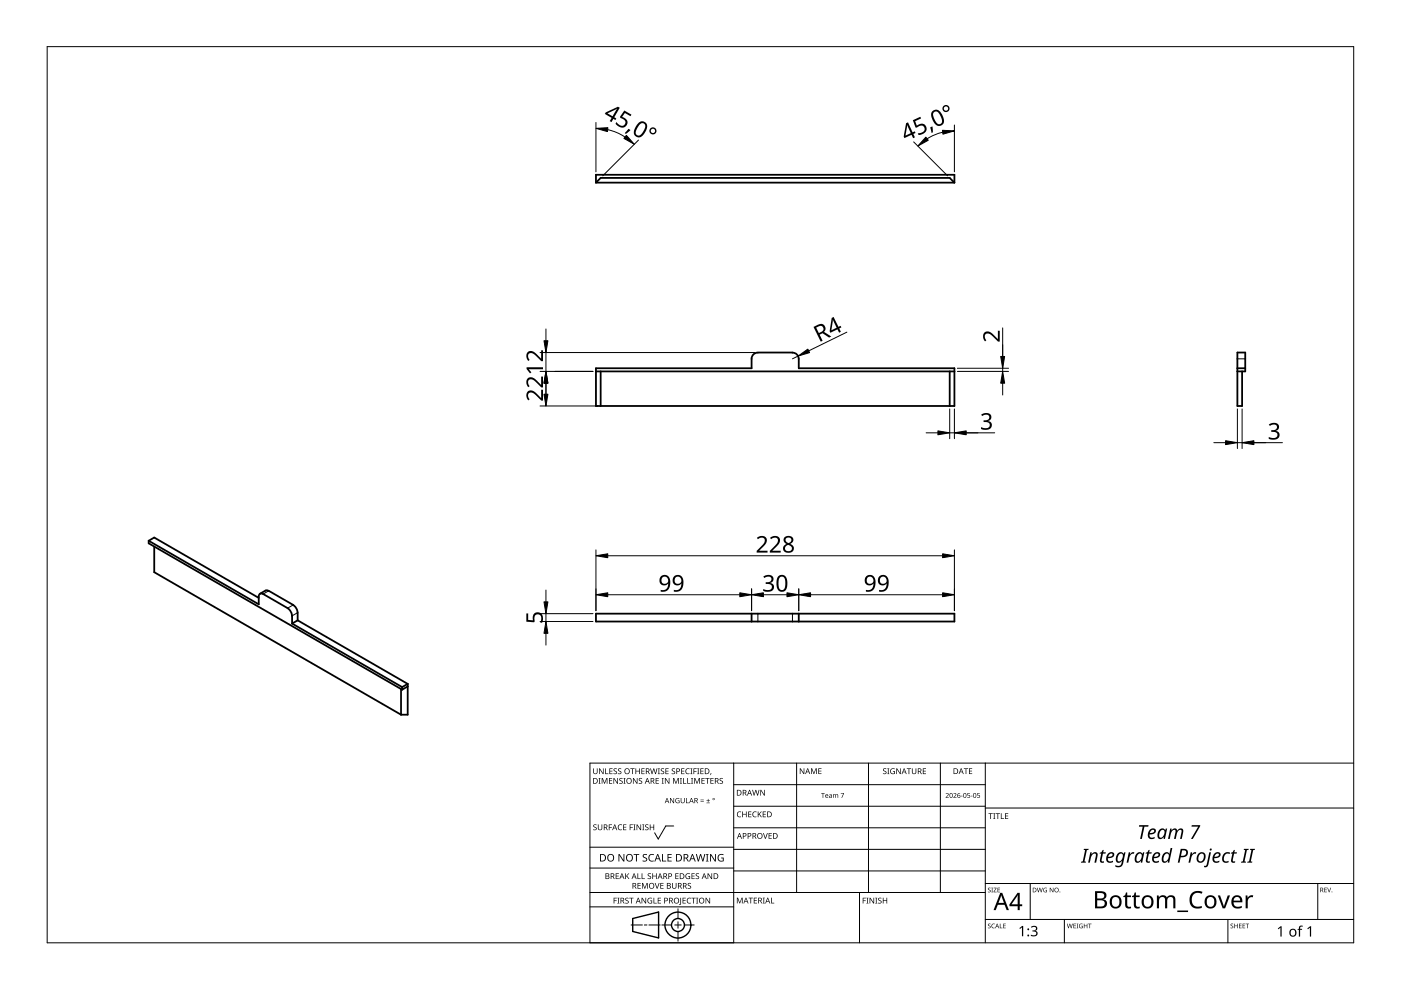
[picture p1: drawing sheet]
<svg xmlns="http://www.w3.org/2000/svg" width="297mm" height="210mm" viewBox="0 0 297 210" stroke-linecap="round" stroke-linejoin="round" font-family="sans-serif">
<g fill="none" stroke="#000" stroke-width=".38">
<path d="M126.4 38.7v-1.6h76v1.6M126.4 38.7l1-1h74l1 1M202.4 38.7h-76M126.4 78.7h76M127.4 78.7v7.4M160.7 74.8a1.28 1.28 0 0 0-1.3 1.3v2h-33v8h76v-8h-33l-.1-2a1.28 1.28 0 0 0-1.3-1.3M160.7 74.7h7.3M201.4 78.7v7.4M262.3 78.7h1.7v-4h-1.7v11.4h1v-7.4M262.3 78.1h1.7M31.5 114.7v.5l53.8 31M31.5 114.7l1.2-.7 22.2 12.8"/>
<path d="M31.5 114.7l23.4 13.4v-1.6M32.7 115.9v5.4l52.3 30.2M54.8 126.5a.61 .61 0 0 1 .3-.6 .61 .61 0 0 1 .7 .1l5.2 2.9M56.3 125.2l.6 .1M56.3 125.2l-1.2 .7M57 125.3l5.2 3M61 129a2.02 2.02 0 0 1 .9 1.6M61.9 130.6v1.6M61.9 132.2l23.4 13.5M62.1 128.3a2.02 2.02 0 0 1 1 1.6M63.1 131.5l-1.2 .7M63.1 131.5l23.3 13.5"/>
<path d="M63.1 129.9v1.6M126.4 130.1h76v1.7h-76zM159.4 130.1v1.7M169.4 130.1v1.7M85 146.1v5.4M85.3 145.7v.5M86.4 145l-1.1 .7M86.4 145.5l-1.1 .7M86.4 145v6.5h-1.4"/>
</g>
<path d="M264 76.1h-1.7M57 125.3l-1.2 .6M62.2 128.3l-1.2 .6M63.1 129.9l-1.2 .7M160.7 130.1v1.7M168 130.1v1.7" fill="none" stroke="#000" stroke-width=".21"/>
<path d="M10 9.9h277v190h-277z" fill="none" stroke="#000" stroke-width=".21"/>
<g fill="none" stroke="#000" stroke-width=".21">
<path d="M125.1 179.6h30.5M142.8 175.1h-1.6l-1.6 2.8-.8-1.3M155.6 166.4h53.3M155.6 161.8v38.1h-30.5v-38.1h161.9M168.9 161.8v27.4M184.1 161.8v27.4M199.4 161.8v27.4M208.9 170.9h-53.3M208.9 175.5h-53.3M208.9 161.8v38.1M287 171.3h-78.1M125.1 192.3h30.5"/>
<path d="M125.1 189.2h83.8M133.8 196.1h2.4M136.6 196.1h.6M140 196.1h-2.4M140.3 196.1h2.1M143.1 196.1h1.3M143.7 195.4v1.4M143.7 197.5v2M143.7 192.7v2M147.2 196.1h-2.1M155.6 180.1h53.3M155.6 184h-30.5"/>
<path d="M182.2 189.2v10.7M208.9 184.7h-53.3M218.4 187.3v7.6M225.7 194.9v5M260.3 194.9v5M279.4 187.3v7.6M287 194.9h-78.1M287 187.3h-78.1"/>
</g>
<g fill="#000">
<path d="M125.8 174.9l.5-.1h.2l-.1 .2a.25 .25 0 0 0-.3-.1 .25 .25 0 0 0 0 .4 .42 .42 0 0 1 .4 .5 .42 .42 0 0 1-.7 .2v-.1a.27 .27 0 0 0 .5 0 .27 .27 0 0 0-.1-.4l-.4-.2zM125.8 162.9h.1v.8a.32 .32 0 0 0 .3 .3 .32 .32 0 0 0 .3-.3v-.8h.2v.8a.47 .47 0 0 1-.5 .4 .47 .47 0 0 1-.4-.4zM126.9 165h.4l-.1 .1v1l.1 .1h-.4l.1-.1v-1zM126.8 174.8h.1v.8a.32 .32 0 0 0 .3 .3 .32 .32 0 0 0 .3-.3v-.8h.2v.8a.47 .47 0 0 1-.5 .4 .47 .47 0 0 1-.4-.4zM127 162.9h.2l.6 1v-1h.2v1.2h-.2l-.7-1 .1 1h-.2zM127.6 165h.2l.4 1 .4-1h.2v1.2h-.2v-1.1l-.4 1.1h-.1l-.4-1.1v1.1h-.1zM128.3 162.9h.2v1.1h.5v.1h-.7zM129.1 174.8h.7v.1h-.6v.5h.5v.1h-.5v.5h-.1zM129.1 165h.7v.1h-.5v.4h.5v.1h-.5v.4h.5v.2h-.7zM129.2 162.9h.7v.1h-.5v.4h.4v.2h-.4v.4h.5v.1h-.7zM130.1 163l.5-.1 .2 .1v.1a.25 .25 0 0 0-.4-.1 .25 .25 0 0 0 0 .4 .42 .42 0 0 1 .4 .5 .42 .42 0 0 1-.7 .2v-.1a.27 .27 0 0 0 .5 0 .27 .27 0 0 0-.1-.4l-.4-.2zM130.1 165h.1l.7 1v-1h.1v1.2h-.2l-.6-1v1h-.1z"/>
<path d="M131.1 175l.5-.2 .3 .1-.1 .1a.49 .49 0 0 0-.7 .4 .49 .49 0 0 0 .8 .4 .57 .57 0 0 1-.8 0 .57 .57 0 0 1 0-.8zM131.1 163l.4-.1 .2 .1v.1a.25 .25 0 0 0-.4-.1 .25 .25 0 0 0 0 .4 .42 .42 0 0 1 .4 .5 .42 .42 0 0 1-.6 .2v-.1a.27 .27 0 0 0 .4 0 .27 .27 0 0 0-.1-.4l-.3-.2zM131.4 165.1l.4-.2 .2 .1v.1a.25 .25 0 0 0-.4-.1 .25 .25 0 0 0 0 .4l.4 .2v.4l-.4 .2-.3-.1 .1-.1a.27 .27 0 0 0 .4 .1 .27 .27 0 0 0-.1-.4l-.4-.3zM132.2 165h.4l-.1 .1v1l.1 .1h-.4l.1-.1v-1zM132.1 174.8h.7v.1h-.5v.4h.5v.1h-.5v.5h.5v.1h-.7zM133.5 174.8h.7v.1h-.5v.5h.5v.1h-.5v.5h-.2zM133.6 162.9h.9v.1h-.3v1.1h-.2v-1.1h-.4zM134.3 174.8h.4l-.1 .1v1l.1 .1h-.4l.1-.1v-1zM134.2 165h.2l.6 1v-1h.2v1.2h-.2l-.7-1v1h-.1zM134.7 162.9h.2v.5h.6v-.5h.2v1.2h-.2v-.5h-.6v.5h-.2zM135 174.8h.1l.7 1v-1h.1v1.2h-.2l-.6-1v1h-.1zM135.5 165.1l.4-.2 .2 .1v.1a.25 .25 0 0 0-.4-.1 .25 .25 0 0 0 0 .4l.4 .2v.4l-.4 .2-.3-.1 .1-.1a.27 .27 0 0 0 .4 .1 .27 .27 0 0 0-.1-.4l-.3-.3z"/>
<path d="M136.2 174.8h.4l-.1 .1v1l.1 .1h-.4l.1-.1v-1zM136 162.9h.7v.1h-.6v.4h.5v.2h-.5v.4h.6v.1h-.7zM136.8 174.9l.4-.1h.3l-.1 .2a.25 .25 0 0 0-.3-.1 .25 .25 0 0 0 0 .4 .42 .42 0 0 1 .4 .5 .42 .42 0 0 1-.7 .2v-.1a.27 .27 0 0 0 .5 0 .27 .27 0 0 0-.1-.4l-.4-.2zM137.8 174.8h.1v.5h.6v-.5h.2v1.2h-.2v-.6h-.6v.6h-.1zM137.8 162.9h.2l.3 1 .2-1h.2l.3 1 .2-1h.2l-.3 1.2h-.2l-.3-1-.3 1h-.1zM139 165h.7v.1h-.5v.4h.5v.1h-.5v.4h.5v.2h-.7zM139.5 162.9h.4l-.1 .1v1l.1 .1h-.4l.1-.1v-1zM140.3 165h.4l-.1 .1v1l.1 .1h-.4l.1-.1v-1zM140.1 163l.5-.1 .2 .1v.1a.25 .25 0 0 0-.4-.1 .25 .25 0 0 0 0 .4 .42 .42 0 0 1 .4 .5 .42 .42 0 0 1-.7 .2l.1-.1a.27 .27 0 0 0 .4 0 .27 .27 0 0 0-.1-.4l-.4-.2zM141.1 162.9h.7v.1h-.6v.4h.5v.2h-.5v.4h.6v.1h-.7zM141 165h.1l.7 1v-1h.1v1.2h-.1l-.7-1v1h-.1zM142.1 169.2h.1l.6 .9v-.9h.1v1.1h-.1l-.6-.9v.9h-.1z"/>
<path d="M142.5 163l.4-.1 .2 .1v.1a.25 .25 0 0 0-.4-.1 .25 .25 0 0 0 0 .4 .42 .42 0 0 1 .4 .5 .42 .42 0 0 1-.6 .2v-.1a.27 .27 0 0 0 .4 0 .27 .27 0 0 0-.1-.4l-.4-.2zM142.7 165h.2l.4 1 .4-1h.2v1.2h-.1v-1.1l-.4 1.1h-.2l-.4-1.1v1.1h-.1zM143.3 169.3l.5-.1 .3 .1-.1 .1a.45 .45 0 0 0-.7 .3 .45 .45 0 0 0 .6 .5v-.4h-.2v-.1h.4v.6a.6 .6 0 0 1-.8-.2 .6 .6 0 0 1 0-.8zM144.2 165h.4l-.2 .1v1l.2 .1h-.4l.1-.1v-1zM144.8 165h.2v1h.5v.2h-.7zM144.4 162.9h.7v.1h-.5v.4h.5v.2h-.5v.4h.5v.1h-.7zM144.3 169.2h.2v.7a.28 .28 0 0 0 .2 .3 .28 .28 0 0 0 .3-.3v-.7h.2v.7a.42 .42 0 0 1-.5 .4 .42 .42 0 0 1-.4-.4zM145.5 169.2h.1v1h.5v.1h-.6zM145.7 165h.2v1h.5v.2h-.7zM145.5 163.1l.3-.2 .4 .1v.1l-.3-.1a.49 .49 0 0 0-.4 .7 .49 .49 0 0 0 .7 .3 .57 .57 0 0 1-.8-.1 .57 .57 0 0 1 0-.8zM146.4 162.9h.4l-.1 .1v1l.1 .1h-.4l.1-.1v-1zM146.5 165h.5l-.2 .1v1l.2 .1h-.5l.2-.1v-1z"/>
<path d="M147 162.9h.7v.1h-.5v.5h.5v.1h-.5v.5h-.2zM147.2 165h.2l.4 1 .4-1h.2v1.2h-.2l.1-1.1-.5 1.1h-.1l-.4-1.1v1.1h-.1zM147.8 162.9h.5l-.2 .1v1l.2 .1h-.5l.2-.1v-1zM148.5 169.9h.7v.1h-.7zM148.5 169.5h.7v.2h-.7zM148.5 162.9h.7v.1h-.6v.4h.5v.2h-.5v.4h.6v.1h-.7zM148.7 165h.7v.1h-.5v.4h.5v.1h-.5v.4h.5v.2h-.7zM149.8 170.2h.7v.1h-.7zM149.5 165h.9v.1h-.3v1.1h-.2v-1.1h-.4zM150.1 169.4l.1 .3h.3l-.3 .1v.3l-.1-.3h-.3l.3-.1zM150.7 163.9h.1l-.2 .4zM150.6 165h.7v.1h-.5v.4h.5v.1h-.5v.4h.5v.2h-.7z"/>
<path d="M152.6 165.1l.4-.2 .3 .1-.1 .1a.25 .25 0 0 0-.4-.1 .25 .25 0 0 0 0 .4l.4 .2 .1 .4-.4 .2-.4-.1 .1-.1a.27 .27 0 0 0 .5 .1 .27 .27 0 0 0-.1-.4l-.4-.3zM156.4 172.2l.4-.2 .4 .1-.1 .1a.49 .49 0 0 0-.7 .5 .49 .49 0 0 0 .7 .4 .57 .57 0 0 1-.8 0 .57 .57 0 0 1 0-.8zM157.4 172.1h.1v.5h.7v-.5h.1v1.2h-.1v-.6h-.7v.6h-.1zM158.6 172.1h.7v.1h-.5v.4h.5v.1h-.5v.4h.5v.2h-.7zM159.7 172.2l.3-.2 .4 .1v.1h-.3a.49 .49 0 0 0-.4 .6 .49 .49 0 0 0 .7 .3 .57 .57 0 0 1-.8 0 .57 .57 0 0 1 0-.8zM159.5 167.5h.1l.3 1 .3-1h.1l.3 1 .3-1h.1l-.3 1.2h-.2l-.3-1.1-.2 1.1h-.2zM160.7 172.1h.1v.6l.5-.6h.2l-.5 .5 .5 .7h-.1l-.5-.6-.1 .6h-.1zM161.8 176.6h.1l.4 1.1 .3-1.1h.2l-.4 1.2h-.2zM161.2 167.5h.2l.6 1v-1h.2v1.2h-.2l-.7-1v1h-.1zM161.7 172.1h.7v.1h-.5v.4h.5v.1h-.5v.4h.5v.2h-.7zM163 176.6h.6v.2h-.5v.3h.5v.2h-.5v.4h.5v.1h-.6zM169.6 162.9h.2l.6 1v-1h.1v1.2h-.1l-.7-1v1h-.1z"/>
<path d="M172 162.9h.2l.4 1 .3-1h.3v1.2h-.2v-1l-.4 1h-.1l-.4-1.1v1.1h-.1zM173.5 162.9h.7v.1h-.5v.4h.4v.1h-.4v.5h.5v.1h-.7zM174.1 168.1h.8v.2h-.3l-.1 .9h-.1v-.9h-.3zM176.6 168.4l.6 .1a.28 .28 0 0 1 .3-.1 .28 .28 0 0 1 .2 .3v.5h-.1v-.5a.19 .19 0 0 0-.2-.2 .19 .19 0 0 0-.2 .2v.5h-.1v-.5a.19 .19 0 0 0-.2-.2 .19 .19 0 0 0-.2 .3v.4h-.1zM178.3 168.1h.6l-.4 1.1h-.1l.4-.9h-.5zM187.3 163l.4-.1 .2 .1v.1a.25 .25 0 0 0-.4-.1 .25 .25 0 0 0 0 .4 .42 .42 0 0 1 .4 .5 .42 .42 0 0 1-.6 .2v-.1a.27 .27 0 0 0 .4 0 .27 .27 0 0 0-.1-.4l-.3-.2zM188.1 162.9h.5l-.2 .1v1l.2 .1h-.5l.2-.1v-1zM188.9 163.1l.5-.2 .3 .1v.1a.5 .5 0 0 0-.8 .4 .5 .5 0 0 0 .7 .5v-.4h-.3v-.1h.4v.6a.66 .66 0 0 1-.8-.1 .66 .66 0 0 1 0-.9zM190 162.9h.2l.7 1-.1-1h.2v1.2h-.2l-.6-1v1h-.2zM192.3 162.9h.9v.1h-.4v1.1h-.2v-1.1h-.3zM193.3 162.9h.2v.8a.32 .32 0 0 0 .3 .3 .32 .32 0 0 0 .3-.3v-.8h.2v.8a.47 .47 0 0 1-.5 .4 .47 .47 0 0 1-.5-.4zM195.7 162.9h.6v.1h-.5v.4h.5v.2h-.5v.4h.5v.1h-.6z"/>
<path d="M200.5 168.3a.37 .37 0 0 1 .6 0 .37 .37 0 0 1-.2 .5l-.2 .3h.5v.1h-.7l.3-.4a.27 .27 0 0 0 .2-.4 .27 .27 0 0 0-.4-.1zM202.1 168.3a.37 .37 0 0 1 .6 0 .37 .37 0 0 1-.2 .5l-.2 .3h.5v.1h-.7l.3-.4a.27 .27 0 0 0 .3-.4 .27 .27 0 0 0-.5-.1zM203.8 168.7h.3v.1h-.3zM204.4 162.9h.9v.1h-.4v1.1h-.2v-1.1h-.3zM205.1 168.1h.5v.2h-.4v.3l.2-.1a.33 .33 0 0 1 .2 .6 .33 .33 0 0 1-.5-.1 .29 .29 0 0 0 .4 .1 .29 .29 0 0 0 0-.5 .29 .29 0 0 0-.4 0zM205.8 168.7h.4v.1h-.4zM205.4 162.9h.7v.1h-.5v.4h.5v.1h-.5v.5h.5v.1h-.7zM207.2 168.1h.5v.2h-.4v.3a.34 .34 0 0 1 .5 .1 .34 .34 0 0 1-.2 .5 .34 .34 0 0 1-.4-.2 .29 .29 0 0 0 .4 .1 .29 .29 0 0 0 0-.5 .29 .29 0 0 0-.4 0zM209.6 172.4h.9v.2h-.4v1h-.1v-1h-.4zM210.6 172.4h.4l-.1 .1v1l.1 .1h-.4l.1-.1v-1zM211.1 172.4h.9v.2h-.4v1h-.1v-1h-.4zM212.2 172.4h.2v1.1h.5v.1h-.7z"/>
<path d="M213.1 172.4h.7v.2h-.6v.3h.5v.2h-.5v.4h.6v.1h-.7zM241.5 174.9h2v.4h-.9l-.5 2.6h-.4l.6-2.6h-.8zM248.1 175.7h.3v.4l.4-.4h.5l.3 .4a.66 .66 0 0 1 .8-.4 .66 .66 0 0 1 .4 .8l-.2 1.4h-.4l.3-1.4a.41 .41 0 0 0-.3-.6 .41 .41 0 0 0-.5 .4l-.4 1.6h-.4l.3-1.4a.39 .39 0 0 0-.2-.6 .39 .39 0 0 0-.5 .3l-.5 1.7h-.4zM252.7 174.9h1.8l-1.6 3h-.4l1.5-2.6h-1.4zM130.1 190.3h.7v.2h-.5v.4h.4v.1h-.4v.6h-.2zM130.5 185.2h.7v.1h-.5v.4h.5v.1h-.5v.4h.5v.2h-.7zM130.9 190.3h.4l-.1 .2v.9l.1 .2h-.4l.1-.2v-.9zM131.1 181.1h.3l.8 1.3v-1.3h.2v1.6h-.3l-.8-1.4v1.4h-.2zM132.6 190.5l.4-.2 .3 .1-.1 .1a.25 .25 0 0 0-.4-.1 .25 .25 0 0 0 0 .4 .4 .4 0 0 1 .5 .3 .4 .4 0 0 1-.3 .5 .4 .4 0 0 1-.5-.2h.1a.27 .27 0 0 0 .5 .1 .27 .27 0 0 0-.1-.5l-.4-.2zM132.6 185.2h.1v.6l.6-.6h.1l-.4 .5 .5 .7h-.2l-.5-.6-.1 .6h-.1zM133.4 190.3h.9v.2h-.4v1.1h-.1v-1.1h-.4zM134.3 181.1h1.2v.2h-.5v1.4h-.2v-1.4h-.5z"/>
<path d="M135.2 185.2h.1v1h.5v.2h-.6zM135.2 187.2h.6v.1h-.5v.4h.5v.2h-.5v.4h.5v.1h-.6zM136 185.2h.2v1h.5v.2h-.7zM136.1 187.2h.2l.4 1 .4-1h.2v1.2h-.1v-1l-.4 1h-.2l-.4-1 .1 1h-.2zM136 190.3h.2l.7 1.1-.1-1.1h.2v1.3h-.2l-.6-1v1h-.2zM136.3 181.2l.4-.1h.5l-.2 .2a.33 .33 0 0 0-.5 .1 .33 .33 0 0 0 .4 .4 .49 .49 0 0 1 .3 .7 .49 .49 0 0 1-.8 .2l-.2-.1v-.2l.3 .1a.35 .35 0 0 0 .5-.2 .35 .35 0 0 0-.4-.4l-.3-.3zM137.4 190.5l.6-.2 .3 .1-.1 .1a.5 .5 0 0 0-.8 .4 .5 .5 0 0 0 .7 .5v-.3h-.3v-.2h.5v.6a.66 .66 0 0 1-.9-.1 .66 .66 0 0 1 0-.9zM137.4 185.3l.4-.2 .2 .1v.1a.25 .25 0 0 0-.4-.1 .25 .25 0 0 0 0 .4 .42 .42 0 0 1 .4 .6 .42 .42 0 0 1-.6 .2v-.2a.27 .27 0 0 0 .4 .1 .27 .27 0 0 0-.1-.4l-.3-.3zM137.7 181.3l.4-.2h.6l-.1 .2-.4-.1a.64 .64 0 0 0-.5 .9 .64 .64 0 0 0 .9 .3v.2a.83 .83 0 0 1-1-.3 .83 .83 0 0 1 .1-1zM138.6 190.3h.1v1.1h.5v.2h-.6zM138.8 187.2h.2l.3 1.1 .4-1.1h.1l-.4 1.2h-.1zM138.3 185.2h.2v.5h.6v-.5h.1v1.2h-.1v-.6h-.6v.6h-.2z"/>
<path d="M139.5 190.3h.6v.2h-.5v.4h.5v.1h-.5v.4h.5v.2h-.6zM140.4 181.1h.2v1.4h.7v.2h-.9zM140 187.2h.7v.1h-.5v.4h.5v.2h-.5v.4h.5v.1h-.7zM141.5 181.1h.9v.2h-.7v.4h.7v.2h-.7v.6h.7v.2h-.9zM142.5 187.2h.1v.8a.32 .32 0 0 0 .4 .3 .32 .32 0 0 0 .3-.3v-.8h.1v.8a.47 .47 0 0 1-.4 .4 .47 .47 0 0 1-.5-.4zM143.2 185.2h.7v.1h-.6v.4h.5v.1h-.5v.4h.6v.2h-.7zM144.2 190.3h.2v1.3l-.1 .2-.3 .1v-.2l.2-.1zM144.7 190.3h.7v.2h-.5v.4h.5v.1h-.5v.4h.5v.2h-.7zM145.5 185.3l.4-.2 .4 .1-.1 .1a.5 .5 0 0 0-.7 .4 .5 .5 0 0 0 .7 .5v-.3h-.3v-.2h.4v.6a.66 .66 0 0 1-.9-.1 .66 .66 0 0 1 .1-.9zM145.8 190.5l.3-.2 .4 .1v.1h-.3a.49 .49 0 0 0-.4 .6 .49 .49 0 0 0 .7 .3 .57 .57 0 0 1-.8 0 .57 .57 0 0 1 0-.8zM145.9 187.3l.4-.1 .2 .1v.1a.25 .25 0 0 0-.4-.1 .25 .25 0 0 0 0 .4l.4 .2v.3l-.4 .2h-.3l.1-.1a.27 .27 0 0 0 .4 0 .27 .27 0 0 0-.1-.4l-.4-.2zM146.6 190.3h.9v.2h-.4v1.1h-.1v-1.1h-.4z"/>
<path d="M146.6 185.2h.7v.1h-.5v.4h.5v.1h-.5v.4h.5v.2h-.7zM147.6 190.3h.4l-.1 .2v.9l.1 .2h-.4l.1-.2v-.9zM147.6 185.3l.4-.2 .2 .1v.1a.25 .25 0 0 0-.4-.1 .25 .25 0 0 0 0 .4 .42 .42 0 0 1 .4 .6 .42 .42 0 0 1-.7 .2l.1-.2a.27 .27 0 0 0 .4 .1 .27 .27 0 0 0-.1-.4l-.4-.3zM147.5 181.1h.2l.4 1.3 .3-1.3h.2l.4 1.3 .3-1.3h.2l-.4 1.6h-.2l-.4-1.4-.3 1.4h-.2zM149.7 181.1h.5l-.2 .1v1.3l.2 .2h-.5l.1-.2v-1.3zM149.6 190.3h.2l.6 1.1v-1.1h.2v1.3h-.2l-.7-1v1h-.1zM150 185.2h.2l.6 1v-1h.2v1.2h-.2l-.6-1v1h-.2zM150.5 181.1h.3l.8 1.3v-1.3h.2v1.6h-.2l-.9-1.4v1.4h-.2zM152.4 181.3l.7-.2h.3l-.1 .2a.65 .65 0 0 0-1 .5 .65 .65 0 0 0 .9 .7v-.5h-.3v-.2h.5v.8a.86 .86 0 0 1-1.1-.2 .86 .86 0 0 1 .1-1.1zM156.2 190.3h.3l.3 1 .4-1h.3v1.2h-.2v-1l-.4 1h-.1l-.4-1v1h-.2zM158.7 190.3h.9v.2h-.3v1h-.2v-1h-.4zM159.8 190.3h.7v.2h-.5v.3h.5v.2h-.5v.4h.5v.1h-.7z"/>
<path d="M161.7 190.3h.5l-.2 .2v.9l.2 .1h-.5l.2-.1v-.9zM163.5 190.3h.1v1.1h.6v.1h-.7zM182.9 190.3h.7v.2h-.5v.4h.5v.1h-.5v.6h-.2zM183.7 190.3h.4l-.1 .2v.9l.1 .2h-.4l.1-.2v-.9zM184.4 190.3h.1l.7 1v-1h.1v1.3h-.1l-.7-1v1h-.1zM185.6 190.3h.4l-.1 .2v.9l.1 .2h-.4l.1-.2v-.9zM186.2 190.5l.5-.2 .2 .1v.1a.25 .25 0 0 0-.4-.1 .25 .25 0 0 0 0 .4l.4 .2v.4l-.4 .2-.3-.1v-.1a.27 .27 0 0 0 .5 .1 .27 .27 0 0 0-.1-.5l-.4-.2zM187.2 190.3h.1v.6h.6v-.6h.2v1.3h-.2v-.6h-.6v.6h-.1zM209.5 188.3l.3-.1 .2 .2a.24 .24 0 0 0-.3-.1 .24 .24 0 0 0-.1 .3 .24 .24 0 0 0 .3 .1l.2 .2-.1 .2-.4 .1-.2-.2a.23 .23 0 0 0 .4 .2 .23 .23 0 0 0 0-.4l-.3-.2zM209.5 195.9l.3-.1 .2 .2a.24 .24 0 0 0-.3-.1 .24 .24 0 0 0-.1 .3 .24 .24 0 0 0 .3 .1 .31 .31 0 0 1 0 .5 .31 .31 0 0 1-.5-.1 .23 .23 0 0 0 .4 .1 .23 .23 0 0 0 0-.4l-.3-.2zM210.2 188.2h.3l-.1 .1 .1 .9h-.3l.1-.1zM210.3 196l.4-.2 .2 .1v.1a.39 .39 0 0 0-.6 .3 .39 .39 0 0 0 .6 .4 .46 .46 0 0 1-.7-.1 .46 .46 0 0 1 .1-.6z"/>
<path d="M210.7 188.2h.6l-.5 .9h.5v.1h-.7l.5-.9h-.4zM212 195.8h.1v.9l.4 .1h-.5zM211.5 188.2h.5l-.4 .1v.3h.4l-.4 .1v.4l.4 .1h-.5zM212.7 195.8h.5l-.4 .1v.3h.4l-.4 .2v.3l.4 .1h-.5zM216.1 196.8l.6-.5h.2v2.2h-.2v-1.9l-.4 .4zM218.6 196.5a.78 .78 0 0 1 .7-.2 .78 .78 0 0 1 .6 .5l-.1 .4-.3 .2a.62 .62 0 0 1 .5 .7 .62 .62 0 0 1-.8 .4l-.6-.1v-.2l.4 .1a.45 .45 0 0 0 .7-.3 .45 .45 0 0 0-.6-.5h-.2v-.2a.46 .46 0 0 0 .6-.1 .46 .46 0 0 0 0-.6l-.8 .1zM219.8 188.2h.2l.2 .8 .2-.8h.1l.3 .8 .2-.8h.1l-.3 1h-.1l-.2-.8-.3 .8h-.1zM221.3 188.3h.7h-.1a.4 .4 0 0 0-.6 .4 .4 .4 0 0 0 .6 .4v-.3l-.2-.1h.3v.5a.53 .53 0 0 1-.7-.2 .53 .53 0 0 1 0-.7zM222.6 188.2h.1l.5 .8v-.8h.1v1h-.1l-.5-.8v.8h-.1zM226.2 195.8h.1l.2 .9 .3-.9h.1l.2 .9 .2-.9h.1l-.2 1h-.1l-.3-.8-.2 .8h-.1zM227.6 195.8h.5l-.4 .1v.3h.4l-.4 .2v.3l.4 .1h-.5zM228.3 195.8h.3l-.1 .1 .1 .9h-.3l.1-.1z"/>
<path d="M228.9 196l.7-.1-.2 .1a.4 .4 0 0 0-.5 .3 .4 .4 0 0 0 .5 .4v-.3l-.2-.1h.4v.5a.53 .53 0 0 1-.7-.1 .53 .53 0 0 1 0-.7zM229.8 180h1v.2l-.4 .1-.5 2.3 .3 .1v.2h-1v-.2l.4-.1 .5-2.3-.3-.1zM229.8 195.8h.1v.4h.5v-.4h.1v1h-.1v-.4h-.5v.4h-.1zM230.7 195.8h.7l-.3 .1v.9h-.1v-.9zM231.2 180.7h.3l-.1 .4a.67 .67 0 0 1 .9-.4 .67 .67 0 0 1 .4 .9l-.3 1.3h-.4l.3-1.4a.4 .4 0 0 0-.2-.6 .4 .4 0 0 0-.5 .3l-.5 1.7h-.4zM233.2 180.8l.3-.1 .3-.5h.2l-.1 .5h.6l-.1 .3h-.6l-.2 1.2a.27 .27 0 0 0-.1 .3 .27 .27 0 0 0 .3 .2l.3-.1a.41 .41 0 0 1-.7 .3l-.2-.4 .3-1.5h-.4zM238.7 189.2h.3v.7h.8v.3h-.8v1.6l.2 .4h.6v.4a.83 .83 0 0 1-1.3-.8v-1.6h-.3v-.2l.4-.2zM239.3 180.7h.3v.4l.4-.4h.5l-.1 .3-.4 .1-.4 .3-.4 1.5h-.3zM240.6 189.2h.2v.7h.8v.3h-.8v1.6l.3 .4h.5v.4a.83 .83 0 0 1-1.2-.8v-1.6h-.4v-.2l.4-.2zM242.9 180.8l.4-.1 .2-.5h.2l-.1 .5h.6l-.1 .3h-.5l-.3 1.2a.32 .32 0 0 0 .1 .4 .32 .32 0 0 0 .4 0 .41 .41 0 0 1-.7 .3l-.2-.4 .3-1.5h-.3zM245.3 189.9h.3l.1 .3a1.04 1.04 0 0 1 1.7 .1 .97 .97 0 0 1 1.1-.5 .97 .97 0 0 1 .7 1v1.8h-.4v-1.8a.67 .67 0 0 0-.8-.6 .67 .67 0 0 0-.5 .9v1.5h-.5v-1.8a.68 .68 0 0 0-.8-.6 .68 .68 0 0 0-.5 1v1.4h-.4zM252.5 180.7h.2v.4l.5-.4h.4v.3l-.5 .1-.4 .3-.4 1.5h-.3z"/>
<path d="M252.7 189.4a2.03 2.03 0 0 1 2.3-.3l-.2 .4a1.42 1.42 0 0 0-1.8 .2 1.42 1.42 0 0 0-.2 1.7 1.38 1.38 0 0 0 2 .7v.4a1.85 1.85 0 0 1-2.2-.3 1.85 1.85 0 0 1-.3-2.2zM256.4 180.7h.3l-.5 2.5a.67 .67 0 0 1-.7 .7l-.2-.1v-.3l.3 .1 .2-.2zM258.2 189.9h.5l.8 2.3 .8-2.3h.5l-1.1 2.7h-.5zM259.5 181a1.12 1.12 0 0 1 1.3-.2l-.1 .3a.9 .9 0 0 0-1.1 .4 .9 .9 0 0 0 .3 1.1l.6-.1v.3l-.4 .1a.88 .88 0 0 1-.9-.4 .88 .88 0 0 1 0-.9zM260.9 195.9l.4-.1 .1 .2a.24 .24 0 0 0-.3-.1 .24 .24 0 0 0-.1 .3 .24 .24 0 0 0 .4 .1 .31 .31 0 0 1 0 .5 .31 .31 0 0 1-.5-.1 .23 .23 0 0 0 .3 .1 .23 .23 0 0 0 .1-.4l-.4-.2zM261 180.8l.4-.1 .2-.5h.2l-.1 .5h.6l-.1 .3h-.5l-.3 1.2a.32 .32 0 0 0 0 .4 .32 .32 0 0 0 .5 0 .41 .41 0 0 1-.7 .3l-.2-.4 .3-1.5h-.4zM261.7 195.8h.1v.4h.5v-.4h.1v1h-.1v-.4h-.5v.4h-.1zM262.7 195.8h.5l-.4 .1v.3h.4l-.4 .2v.3l.4 .1h-.5zM263.5 195.8h.5l-.4 .1v.3h.4l-.4 .2v.3l.4 .1h-.5zM263.7 180h1.1l-.1 .2-.3 .1-.5 2.3 .3 .1-.1 .2h-1l.1-.2 .3-.1 .5-2.3-.3-.1zM264.1 195.8h.7l-.3 .1v.9h-.1v-.9zM264.1 189.9h.4v.5l.5-.5 .7-.1-.1 .4h-.5a.87 .87 0 0 0-.6 .9v1.5h-.4z"/>
<path d="M265.1 180h1l-.1 .2-.3 .1-.5 2.3 .3 .1v.2h-1.1l.1-.2 .3-.1 .5-2.3-.3-.1zM270.9 196.9l.6-.5h.2v2.2h-.2v-1.9l-.4 .3zM275.5 196.4l.7-.1v.2h-.4l-.1 .2-.1 .2h.5v.2h-.5v1.5h-.2v-1.5h-.3l.3-.2zM277.2 196.9l.6-.5h.2v2.2h-.3v-1.9l-.4 .3zM280.8 188.2h.5l-.4 .1v.3h.4l-.4 .1v.4l.4 .1h-.5zM281.4 188.2h.1l.3 .8 .3-.8h.1l-.3 1h-.1z"/>
<path d="M125.8 165h.3a.54 .54 0 0 1 .6 .6 .56 .56 0 0 1-.6 .6h-.3zM125.9 165.1v.9h.2a.43 .43 0 0 0 .5-.4 .41 .41 0 0 0-.5-.5z"/>
<path d="M128 174.8h.3a.35 .35 0 0 1 .5 .2 .35 .35 0 0 1-.3 .5l.4 .5h-.2l-.3-.5h-.2v.5h-.2zM128.2 174.9v.5h.1a.23 .23 0 0 0 .3-.2 .23 .23 0 0 0-.3-.3z"/>
<path d="M130.3 174.8h.1l.5 1.2h-.2l-.1-.4h-.5l-.2 .4h-.1zM130.3 175l-.2 .5h.4z"/>
<path d="M132.3 163.5a.61 .61 0 0 1 1.2 0 .61 .61 0 0 1-1.2 0zM132.7 163.1l-.1 .4a.45 .45 0 0 0 .5 .4 .45 .45 0 0 0 .3-.5 .45 .45 0 0 0-.5-.4z"/>
<path d="M132.7 165.6a.61 .61 0 0 1 1.2 0 .61 .61 0 0 1-1.2 0zM133.1 165.2a.47 .47 0 0 0-.1 .7 .47 .47 0 0 0 .7-.1 .45 .45 0 0 0 0-.6 .45 .45 0 0 0-.6 0z"/>
<path d="M136.9 162.9h.4a.35 .35 0 0 1 .4 .3 .35 .35 0 0 1-.2 .4l.3 .5h-.2l-.3-.5h-.2v.5h-.2zM137.1 163v.5h.2a.23 .23 0 0 0 .3-.2 .23 .23 0 0 0-.3-.3z"/>
<path d="M137.2 165h.1l.5 1.2h-.2l-.1-.4h-.5l-.1 .4h-.2zM137.2 165.1l-.2 .6h.4z"/>
<path d="M138 165h.3a.35 .35 0 0 1 .4 .2 .35 .35 0 0 1-.2 .4l.3 .6h-.2l-.3-.5h-.2v.5h-.1zM138.1 165.1v.4h.2a.23 .23 0 0 0 .3-.2 .23 .23 0 0 0-.3-.2z"/>
<path d="M141.4 169.2h.1l.4 1.1h-.1l-.2-.3h-.4l-.1 .3h-.2zM141.4 169.3l-.2 .5h.4z"/>
<path d="M143.4 162.9h.3a.41 .41 0 0 1 .5 .5 .41 .41 0 0 1-.6 .3v.4h-.2zM143.6 163v.5a.29 .29 0 0 0 .4-.2 .29 .29 0 0 0-.4-.3z"/>
<path d="M146.5 169.2h.2l.4 1.1h-.2l-.1-.3h-.4l-.2 .3h-.1zM146.6 169.3l-.2 .5h.4z"/>
<path d="M147.2 169.2h.3a.31 .31 0 0 1 .4 .2 .31 .31 0 0 1-.2 .4l.3 .5h-.1l-.3-.5h-.2v.5h-.2zM147.4 169.3v.4h.1a.21 .21 0 0 0 .3-.2 .21 .21 0 0 0-.3-.2z"/>
<path d="M149.4 162.9h.4a.61 .61 0 0 1 .6 .6 .61 .61 0 0 1-.6 .6h-.4zM149.6 163v1h.2a.48 .48 0 0 0 .4-.5 .48 .48 0 0 0-.4-.5z"/>
<path d="M151.1 169.4a.24 .24 0 0 1 .4 0 .24 .24 0 0 1-.4 0zM151.2 169.4a.15 .15 0 0 0 .3 0 .15 .15 0 0 0-.3 0z"/>
<path d="M151.6 165h.3a.35 .35 0 0 1 .4 .2 .35 .35 0 0 1-.2 .4l.3 .6h-.1l-.3-.5h-.3v.5h-.1zM151.7 165.1v.4h.2a.23 .23 0 0 0 .3-.2 .23 .23 0 0 0-.3-.2z"/>
<path d="M156.7 176.6h.2l.4 1.2h-.1l-.2-.3h-.5l-.1 .3h-.2zM156.8 176.8l-.2 .5h.4z"/>
<path d="M156.2 167.5h.4a.61 .61 0 0 1 .6 .6 .61 .61 0 0 1-.6 .6h-.4zM156.4 167.6v1h.2a.49 .49 0 0 0 .4-.4 .49 .49 0 0 0-.3-.6z"/>
<path d="M157.5 167.5h.3a.35 .35 0 0 1 .4 .2 .35 .35 0 0 1-.2 .4l.3 .6h-.1l-.3-.5h-.3v.5h-.1zM157.6 167.6v.5h.2a.23 .23 0 0 0 .3-.3 .23 .23 0 0 0-.3-.2z"/>
<path d="M157.5 176.6h.3a.41 .41 0 0 1 .5 .5 .41 .41 0 0 1-.7 .3v.4h-.1zM157.6 176.8v.4a.29 .29 0 0 0 .5-.2 .29 .29 0 0 0-.5-.2z"/>
<path d="M158.5 176.6h.3a.41 .41 0 0 1 .5 .5 .41 .41 0 0 1-.6 .3v.4h-.2zM158.7 176.8v.4a.29 .29 0 0 0 .4-.2 .29 .29 0 0 0-.4-.2z"/>
<path d="M158.8 167.5h.2l.5 1.2h-.2l-.1-.4h-.5l-.2 .4h-.1zM158.9 167.6l-.2 .6h.4z"/>
<path d="M159.6 176.6h.3a.35 .35 0 0 1 .4 .3 .35 .35 0 0 1-.2 .4l.3 .5h-.2l-.3-.5h-.2v.5h-.1zM159.7 176.8v.4h.2a.23 .23 0 0 0 .3-.2 .23 .23 0 0 0-.3-.2z"/>
<path d="M160.4 177.2a.65 .65 0 0 1 1.3 0 .65 .65 0 0 1-1.3 0zM160.8 176.8l-.1 .4a.45 .45 0 0 0 .5 .4 .45 .45 0 0 0 .4-.5 .45 .45 0 0 0-.5-.4z"/>
<path d="M162.7 172.1h.3a.61 .61 0 0 1 .6 .6 .61 .61 0 0 1-.6 .6h-.3zM162.8 172.2v.9h.2a.48 .48 0 0 0 .5-.4 .48 .48 0 0 0-.5-.5z"/>
<path d="M163.9 176.6h.4a.61 .61 0 0 1 .6 .7 .61 .61 0 0 1-.7 .5h-.3zM164.1 176.8v.9h.1a.48 .48 0 0 0 .5-.4 .48 .48 0 0 0-.4-.5z"/>
<path d="M171.2 162.9h.1l.5 1.2h-.2l-.1-.4h-.5l-.1 .4h-.2zM171.2 163.1l-.1 .5h.3z"/>
<path d="M175.1 168.5h.4l.1 .3h-.5l.1 .2h.4v.1h-.5zM175.2 168.5l-.1 .2h.4l-.1-.2z"/>
<path d="M175.8 168.4l.5 .1 .1 .7-.1-.1a.26 .26 0 0 1-.4 .1 .26 .26 0 0 1-.1-.4 .26 .26 0 0 1 .3-.1h.2l-.1-.2zM175.9 168.9a.19 .19 0 0 0 .2 .2 .19 .19 0 0 0 .2-.3z"/>
<path d="M191.6 162.9h.2l.4 1.2h-.1l-.2-.4h-.4l-.2 .4h-.1zM191.7 163.1l-.2 .5h.4z"/>
<path d="M194.6 162.9h.3a.35 .35 0 0 1 .5 .2 .35 .35 0 0 1-.3 .5l.4 .5h-.2l-.3-.5h-.3v.5h-.1zM194.7 163v.5h.2a.23 .23 0 0 0 .3-.2 .23 .23 0 0 0-.3-.3z"/>
<path d="M201.4 168.2l.4-.1 .2 .3v.5l-.2 .3-.3-.1-.2-.2zM201.5 168.3v.1a.37 .37 0 0 0-.1 .4 .37 .37 0 0 0 .4 .2 .4 .4 0 0 0 .1-.4 .4 .4 0 0 0-.4-.3z"/>
<path d="M203.1 168.2l.4-.1-.3 .2-.1 .3a.35 .35 0 0 1 .5 .2 .35 .35 0 0 1-.3 .5 .35 .35 0 0 1-.3-.5zM203.1 168.9a.22 .22 0 0 0 .4 0 .22 .22 0 0 0-.4 0z"/>
<path d="M202.2 162.9h.3a.55 .55 0 0 1 .6 .6 .56 .56 0 0 1-.6 .6h-.3zM202.3 163v1h.2a.48 .48 0 0 0 .5-.5 .48 .48 0 0 0-.5-.5z"/>
<path d="M203.7 162.9h.2l.4 1.2h-.1l-.2-.4h-.5l-.1 .4h-.2zM203.8 163.1l-.2 .5h.4z"/>
<path d="M204.4 168.2l.3-.1 .2 .3v.5l-.2 .3-.3-.1-.1-.2zM204.4 168.3v.2a.38 .38 0 0 0 .3 .5 .41 .41 0 0 0 .1-.4 .41 .41 0 0 0-.4-.3z"/>
<path d="M206.4 168.2l.4-.1 .2 .3v.5l-.2 .3-.3-.1-.2-.2zM206.5 168.3v.1a.37 .37 0 0 0-.1 .4 .37 .37 0 0 0 .4 .2 .4 .4 0 0 0 .1-.5 .4 .4 0 0 0-.4-.2z"/>
<path d="M243.8 175.9a.67 .67 0 0 1 .9-.3 .67 .67 0 0 1 .3 .9l-.4 .3-.9 .1a.61 .61 0 0 0 .4 .7 .61 .61 0 0 0 .7-.2v.4a.96 .96 0 0 1-1.3-.1 .96 .96 0 0 1 0-1.3zM244 176.1l-.2 .5a.66 .66 0 0 0 .9-.5l-.3-.2z"/>
<path d="M245.8 176l.7-.4 .5 .4 .2-.3h.3l-.5 2.2h-.3l.1-.4a.75 .75 0 0 1-1.1 .3 .75 .75 0 0 1-.3-1zM246.1 176.1a.9 .9 0 0 0 0 1.5 1.02 1.02 0 0 0 .5-1.7z"/>
<path d="M128.4 185.2h.3a.31 .31 0 0 1 .5 .1 .31 .31 0 0 1-.3 .4 .33 .33 0 0 1 .3 .4 .33 .33 0 0 1-.4 .3h-.4zM128.5 185.8v.4h.3a.23 .23 0 0 0 .3-.2 .23 .23 0 0 0-.3-.2zM128.5 185.3v.4h.2a.21 .21 0 0 0 .3-.2 .21 .21 0 0 0-.3-.2z"/>
<path d="M127.2 181.1h.5a.71 .71 0 0 1 .8 .8 .73 .73 0 0 1-.8 .8h-.5zM127.4 181.2v1.3h.2a.56 .56 0 0 0 .7-.6 .54 .54 0 0 0-.6-.7z"/>
<path d="M129.5 185.2h.3a.35 .35 0 0 1 .4 .2 .35 .35 0 0 1-.2 .4l.3 .6h-.1l-.3-.5h-.3v.5h-.1zM129.6 185.3v.4h.2a.23 .23 0 0 0 .3-.2 .23 .23 0 0 0-.3-.2z"/>
<path d="M128.9 181.3a.76 .76 0 0 1 1.1 .1 .76 .76 0 0 1-.1 1.1 .76 .76 0 0 1-1.1-.3v-.5zM129.1 181.4a.62 .62 0 0 0-.1 .8 .62 .62 0 0 0 .8 .2l.1-.1a.61 .61 0 0 0 0-.8 .61 .61 0 0 0-.8-.1z"/>
<path d="M131.6 190.3h.3a.35 .35 0 0 1 .4 .3 .35 .35 0 0 1-.2 .4l.3 .6h-.1l-.3-.5h-.3v.5h-.1zM131.7 190.5v.4h.2a.23 .23 0 0 0 .3-.2 .23 .23 0 0 0-.3-.2z"/>
<path d="M131.8 185.2h.1l.5 1.2h-.2l-.1-.4h-.5l-.1 .4h-.2zM131.9 185.3l-.2 .6h.4z"/>
<path d="M132.9 181.3a.76 .76 0 0 1 1.1 .1 .76 .76 0 0 1-.1 1.1 .76 .76 0 0 1-1.1-.3l-.1-.5zM133.1 181.4a.62 .62 0 0 0-.2 .8 .62 .62 0 0 0 .9 .2l.1-.1a.61 .61 0 0 0 0-.8 .61 .61 0 0 0-.8-.1z"/>
<path d="M134.1 187.2h.3a.35 .35 0 0 1 .5 .2 .35 .35 0 0 1-.3 .5l.4 .5h-.2l-.3-.5h-.2v.5h-.2zM134.3 187.3v.5h.1a.23 .23 0 0 0 .3-.2 .23 .23 0 0 0-.3-.3z"/>
<path d="M134.4 185.2h.1l.5 1.2h-.2l-.1-.4h-.5l-.1 .4h-.2zM134.4 185.3l-.2 .6h.4z"/>
<path d="M135.3 190.3h.1l.5 1.3h-.2l-.1-.4h-.5l-.2 .4h-.1zM135.3 190.5l-.2 .5h.4z"/>
<path d="M137.5 187.8a.61 .61 0 0 1 1.2 0 .61 .61 0 0 1-1.2 0zM137.9 187.4a.47 .47 0 0 0-.1 .7 .47 .47 0 0 0 .7 0v-.1a.45 .45 0 0 0 0-.5 .45 .45 0 0 0-.6-.1z"/>
<path d="M139.4 181.1h.1l.6 1.6h-.2l-.1-.5h-.7l-.2 .5h-.2zM139.4 181.3l-.2 .7h.5z"/>
<path d="M139.9 185.2h.1l.5 1.2h-.2l-.1-.4h-.5l-.1 .4h-.2zM139.9 185.3l-.1 .6h.3z"/>
<path d="M140.7 185.2h.3a.35 .35 0 0 1 .4 .2 .35 .35 0 0 1-.2 .4l.3 .6h-.2l-.2-.5h-.3v.5h-.1zM140.8 185.3v.4h.2a.23 .23 0 0 0 .3-.2 .23 .23 0 0 0-.3-.2z"/>
<path d="M141.4 187.2h.3a.31 .31 0 0 1 .5 .2 .31 .31 0 0 1-.2 .4 .33 .33 0 0 1 .2 .4 .33 .33 0 0 1-.4 .2h-.4zM141.5 187.9v.4h.3a.23 .23 0 0 0 .3-.2 .23 .23 0 0 0-.3-.2zM141.5 187.3v.4h.3a.21 .21 0 0 0 .2-.2 .21 .21 0 0 0-.3-.2z"/>
<path d="M140.8 190.3h.4a.41 .41 0 0 1 .4 .5 .41 .41 0 0 1-.6 .3v.5h-.2zM141 190.5v.5a.29 .29 0 0 0 .5-.3 .29 .29 0 0 0-.5-.2z"/>
<path d="M141.9 190.3h.3a.35 .35 0 0 1 .4 .3 .35 .35 0 0 1-.2 .4l.3 .6h-.1l-.3-.5h-.3v.5h-.1zM142 190.5v.4h.2a.23 .23 0 0 0 .3-.2 .23 .23 0 0 0-.3-.2z"/>
<path d="M141.7 185.2h.3a.41 .41 0 0 1 .5 .5 .41 .41 0 0 1-.6 .2v.5h-.2zM141.9 185.3v.5a.29 .29 0 0 0 .4-.3 .29 .29 0 0 0-.4-.2z"/>
<path d="M143.7 187.2h.4a.35 .35 0 0 1 .4 .2 .35 .35 0 0 1-.2 .5l.3 .5h-.2l-.3-.5h-.2v.5h-.2zM143.9 187.3v.5h.2a.23 .23 0 0 0 .3-.2 .23 .23 0 0 0-.3-.3z"/>
<path d="M142.8 191a.61 .61 0 0 1 1.2 0 .61 .61 0 0 1-1.2 0zM143.2 190.6a.47 .47 0 0 0-.1 .7 .47 .47 0 0 0 .7-.1 .45 .45 0 0 0-.1-.6 .45 .45 0 0 0-.5 0z"/>
<path d="M143.3 181.1h.5a.71 .71 0 0 1 .8 .8 .73 .73 0 0 1-.8 .8h-.5zM143.5 181.2v1.3h.2a.56 .56 0 0 0 .7-.6 .54 .54 0 0 0-.6-.7z"/>
<path d="M144.8 187.2h.3a.35 .35 0 0 1 .5 .2 .35 .35 0 0 1-.3 .5l.4 .5h-.2l-.3-.5h-.2v.5h-.2zM145 187.3v.5h.1a.23 .23 0 0 0 .3-.2 .23 .23 0 0 0-.3-.3z"/>
<path d="M144.1 185.2h.4a.61 .61 0 0 1 .6 .6 .61 .61 0 0 1-.6 .6h-.4zM144.3 185.3v.9h.1a.48 .48 0 0 0 .5-.4 .48 .48 0 0 0-.4-.5z"/>
<path d="M144.9 181.1h.5a.45 .45 0 0 1 .5 .3 .45 .45 0 0 1-.3 .6l.5 .7h-.3l-.3-.7h-.4v.7h-.2zM145.1 181.3v.5h.3a.3 .3 0 0 0 .3-.3 .3 .3 0 0 0-.3-.2z"/>
<path d="M146.7 181.1h.2l.6 1.6h-.2l-.2-.5h-.6l-.2 .5h-.2zM146.8 181.3l-.2 .7h.5z"/>
<path d="M148.1 191a.61 .61 0 0 1 1.2 0 .61 .61 0 0 1-1.2 0zM148.4 191a.45 .45 0 0 0 .9 0 .45 .45 0 0 0-.9 0z"/>
<path d="M149.2 185.2h.2l.5 1.2h-.2l-.2-.4h-.4l-.2 .4h-.1zM149.3 185.3l-.2 .6h.4z"/>
<path d="M151.3 185.2h.4a.61 .61 0 0 1 .6 .6 .61 .61 0 0 1-.6 .6h-.4zM151.5 185.3v.9h.1a.48 .48 0 0 0 .5-.4 .48 .48 0 0 0-.4-.5z"/>
<path d="M158.1 190.3h.1l.5 1.2h-.2l-.1-.3h-.5l-.1 .3h-.2zM158.2 190.5l-.2 .5h.4z"/>
<path d="M160.8 190.3h.3a.35 .35 0 0 1 .4 .3 .35 .35 0 0 1-.2 .4l.3 .5h-.1l-.3-.5h-.3v.5h-.1zM160.9 190.5v.4h.2a.23 .23 0 0 0 .3-.2 .23 .23 0 0 0-.3-.2z"/>
<path d="M162.7 190.3h.1l.5 1.2h-.1l-.2-.3h-.5l-.1 .3h-.2zM162.8 190.5l-.2 .5h.4z"/>
<path d="M211.4 195.8l.5 1-.3-.3h-.4l-.2 .3zM211.4 196l-.1 .4h.3z"/>
<path d="M212.1 189.3h.4l1.4 3.7h-.5l-.4-1.2h-1.5l-.4 1.2h-.4zM212.3 189.8l-.6 1.6h1.2z"/>
<path d="M215.7 189.3h.5v2.4h.5v.4h-.5v.9h-.4v-.9h-1.8v-.3zM215.8 189.8l-1.3 1.9h1.3z"/>
<path d="M219 188.2h.3a.44 .44 0 0 1 .4 .5 .45 .45 0 0 1-.5 .5h-.2zM219.1 188.3v.8l.3-.1 .2-.2v-.3z"/>
<path d="M223.5 188.7a.5 .5 0 0 1 1 0 .5 .5 0 0 1-1 0zM223.7 188.7a.36 .36 0 0 0 .7 0 .36 .36 0 0 0-.7 0z"/>
<path d="M232.2 188.9h1a.99 .99 0 0 1 1.1 .3 .99 .99 0 0 1 .2 1.1l-.6 .4a.99 .99 0 0 1 .8 1.2 .99 .99 0 0 1-1.2 .7h-1.3zM232.6 190.9v1.3h.8a.69 .69 0 0 0 .8-.7 .69 .69 0 0 0-.9-.6zM232.6 189.3v1.2h.7a.62 .62 0 0 0 .8-.6 .62 .62 0 0 0-.9-.6z"/>
<path d="M234.9 181a.67 .67 0 0 1 .9-.4 .67 .67 0 0 1 .4 .9l-.5 .3-.8 .2a.61 .61 0 0 0 .3 .7 .61 .61 0 0 0 .8-.2v.3a.96 .96 0 0 1-1.3-.1 .96 .96 0 0 1 0-1.3zM235.2 181.2l-.2 .5a.66 .66 0 0 0 .9-.6l-.3-.1z"/>
<path d="M237 181l.6-.3 .6 .3 .2-.3h.2l-.5 2.3a.93 .93 0 0 1-1 .9l-.6-.1v-.4l.1 .1a.74 .74 0 0 0 1.2-.4l.1-.6a.75 .75 0 0 1-1 .4 .75 .75 0 0 1-.3-1.1zM237.3 181.1a.9 .9 0 0 0 0 1.5 1.09 1.09 0 0 0 .5-1.6z"/>
<path d="M235.6 190.2a1.38 1.38 0 0 1 2.2 .7 1.38 1.38 0 0 1-1.5 1.7 1.48 1.48 0 0 1-.7-2.4zM236 190.3a1.52 1.52 0 0 0-.1 1.7 .87 .87 0 0 0 1.2 .1 .87 .87 0 0 0 .2-1.1 .8 .8 0 0 0-.4-.7 .8 .8 0 0 0-.9 0z"/>
<path d="M241 181l.6-.3 .6 .3 .2-.3h.2l-.4 2.2h-.3v-.4a.75 .75 0 0 1-1 .4 .75 .75 0 0 1-.3-1.1zM241.3 181.1a.9 .9 0 0 0 0 1.5 1.02 1.02 0 0 0 .5-1.6z"/>
<path d="M242.4 190.2a1.35 1.35 0 0 1 1.7-.1 1.35 1.35 0 0 1 .4 1.7 1.3 1.3 0 0 1-1.7 .8 1.3 1.3 0 0 1-.7-1.7zM242.8 190.3l-.2 .5a1.35 1.35 0 0 0 .4 1.4 .96 .96 0 0 0 1-.3 .96 .96 0 0 0 .1-1.1 .78 .78 0 0 0-1.3-.5z"/>
<path d="M244.7 181a.67 .67 0 0 1 .9-.4 .67 .67 0 0 1 .3 .9l-.4 .3-.9 .2a.61 .61 0 0 0 .4 .7 .61 .61 0 0 0 .7-.2v.3l-.6 .1a1.08 1.08 0 0 1-.9-.8 1.08 1.08 0 0 1 .5-1.1zM244.9 181.2l-.2 .5a.66 .66 0 0 0 .9-.6l-.3-.1z"/>
<path d="M246.7 181l.7-.3 .6 .3 .2-1.2h.4l-.7 3.1h-.3v-.4a.74 .74 0 0 1-1 .4 .74 .74 0 0 1-.3-1.1zM247 181.1a.9 .9 0 0 0 0 1.5 1.08 1.08 0 0 0 .6-1.6z"/>
<path d="M250.3 180h.7a.9 .9 0 0 1 .8 1 .9 .9 0 0 1-1.1 .8h-.4l-.2 1.1h-.4zM250.6 180.3l-.2 1.2a.72 .72 0 0 0 .9-.2 .72 .72 0 0 0 0-.9z"/>
<path d="M254.1 181a.93 .93 0 0 1 1.3-.1 .93 .93 0 0 1 .1 1.3 .95 .95 0 0 1-1.4 .6 .95 .95 0 0 1-.3-1.4zM254.4 181.1a.86 .86 0 0 0 .1 1.5l.5-.2a.81 .81 0 0 0 .3-.8 .81 .81 0 0 0-.6-.6z"/>
<path d="M257.5 181a.67 .67 0 0 1 .9-.4 .67 .67 0 0 1 .3 .9l-.4 .3-.9 .2a.61 .61 0 0 0 .4 .7 .61 .61 0 0 0 .7-.2v.3a.96 .96 0 0 1-1.3-.1 .96 .96 0 0 1 0-1.3zM257.8 181.2l-.3 .5a.66 .66 0 0 0 .9-.6l-.3-.1z"/>
<path d="M255.7 190.2a1.35 1.35 0 0 1 1.8-.1 1.35 1.35 0 0 1 .3 1.7 1.3 1.3 0 0 1-1.6 .8 1.3 1.3 0 0 1-.8-1.7zM256.2 190.3l-.3 .5a1.35 1.35 0 0 0 .4 1.4 .96 .96 0 0 0 1.1-.3 .96 .96 0 0 0 0-1.1 .78 .78 0 0 0-1.2-.5z"/>
<path d="M261.4 190.2a1.18 1.18 0 0 1 1.4-.3 1.18 1.18 0 0 1 .6 1.4h-1.9a1.04 1.04 0 0 0 .7 1 1.04 1.04 0 0 0 1.1-.2v.4l-.9 .1a1.46 1.46 0 0 1-1.3-.9 1.46 1.46 0 0 1 .3-1.5zM261.8 190.4l-.3 .6h1.4a.68 .68 0 0 0-.3-.8 .68 .68 0 0 0-.8 .2z"/>
<path d="M273.6 197.1a.82 .82 0 0 1 1.2 .1 .82 .82 0 0 1-.2 1.2 .82 .82 0 0 1-1.2-.4zM273.8 197.2a.58 .58 0 0 0-.1 .9 .58 .58 0 0 0 .8 0l.1-.2a.53 .53 0 0 0-.1-.6 .53 .53 0 0 0-.7-.1z"/>
<path d="M279.9 188.2h.3a.28 .28 0 0 1 .3 .2 .28 .28 0 0 1-.1 .3l.2 .5-.4-.4h-.1v.4h-.2zM280.1 188.3v.4h.1a.19 .19 0 0 0 .2-.2 .19 .19 0 0 0-.2-.2z"/>
<circle cx="218" cy="198.3" r=".2"/>
<circle cx="218" cy="197" r=".2"/>
<circle cx="224.7" cy="189.1" r=".09"/>
<circle cx="256.7" cy="180.1" r=".23"/>
<circle cx="282.4" cy="189.1" r=".09"/>
</g>
<g fill="none" stroke="#000" stroke-width=".3">
<path d="M134.1 194.7l5.5-1.3v5.5l-5.5-1.4z"/>
<circle cx="143.7" cy="196.1" r="2.74"/>
<circle cx="143.7" cy="196.1" r="1.37"/>
</g>
<path d="M249.6 193.2h2.3" fill="none" stroke="#000" stroke-width=".33"/>
<g fill="none" stroke="#000" stroke-width=".21">
<path d="M126.4 26v10.4M128.8 27.5l2.2 .7 1.5 .9M135.4 29.7l-7.6 7.6M193.7 30.1l7.2 7.2M199.9 28l-1.7 .6-1.6 .8M202.4 26.5v9.9M115.8 74.7v4M115.8 69.7v2.5M125.7 78.7h-11.2M160.1 74.7h-45.6M169.2 75.5l-1.2 .6M179.5 70.4l-8 4"/>
<path d="M203 78.7h10.8M203 78.1h10.8M212.6 69.5v9.2M114.5 86.1h12.2M115.8 81.2v2.5M198.9 91.8h-2.5M201.4 86.7v6.3M201.4 91.8h9.5M202.4 86.7v6.3M212.6 81.2v2.5M259.8 93.9h-2.5M262.3 86.7v8.4"/>
<path d="M262.3 93.9h9.6M263.3 86.7v8.4M126.4 116.6v12.9M199.9 117.8h-71M202.4 116.6v12.9M114.5 130.1h11.2M114.5 131.8h11.2M115.8 130.1v1.7M115.8 134.3v2.5M115.8 125.1v2.5M156.9 126.1h-28M159.4 124.9v4.6"/>
<path d="M166.9 126.1h-5M169.4 124.9v4.6M199.9 126.1h-28"/>
</g>
<g fill="#000" stroke="#000" stroke-width=".21">
<path d="M126.4 27.2l2.5-.1-.1 .8zM132.8 28.7l1.7 1.9-2.2-1.3zM196.3 29.1l.5 .6-2.2 1.3zM199.8 27.6l2.6 .2-2.5 .7zM115.3 72.2h.9l-.4 2.5zM169.2 75.5l2.1-1.5 .3 .8zM212.2 75.6h.8l-.4 2.5zM115.8 78.7l.4 2.5h-.9zM115.3 83.6h.9l-.4 2.5zM198.9 91.4l2.5 .4-2.5 .4zM202.4 91.8l2.5-.4v.8zM212.6 78.7l.4 2.5h-.8z"/>
<path d="M259.8 93.4l2.5 .5-2.5 .4zM263.3 93.9l2.5-.5v.9zM126.4 117.8l2.5-.4v.8zM199.9 117.4l2.5 .4-2.5 .4zM115.8 131.8l.4 2.5h-.9zM115.3 127.6h.9l-.4 2.5zM126.4 126.1l2.5-.4v.8zM156.9 125.7l2.5 .4-2.5 .4zM159.4 126.1l2.5-.4v.8zM166.9 125.7l2.5 .4-2.5 .4zM169.4 126.1l2.5-.4v.8zM199.9 125.7l2.5 .4-2.5 .4z"/>
</g>
<g fill="#000">
<path d="M132.4 23.4l1.5 .9-.2 .3-1.2-.6-.6 .8a1.17 1.17 0 0 1 1 1.7 1.17 1.17 0 0 1-1.9 .2l-.5-.5 .2-.3a1.03 1.03 0 0 0 .8 .7 1.03 1.03 0 0 0 1-.3 .93 .93 0 0 0-1-1.3l-.1-.2zM133.3 27.3l.4 .3-1 .8-.3-.2zM193.5 25.5l1.6-.7 .2 .3-1.3 .6 .4 .9a1.17 1.17 0 0 1 2 .2 1.17 1.17 0 0 1-1 1.7l-.7 .1-.1-.4a1.03 1.03 0 0 0 1-.1 1.03 1.03 0 0 0 .4-1.1 .93 .93 0 0 0-1.6 .1l-.3-.1zM197.2 27l.5-.2 .1 1.3-.3 .1zM111.6 77.9h3.5v.4h-3l.6 .6-.3 .3-.8-1zM111.8 74.7a1.5 1.5 0 0 1 2.2 .6l.7 .7v-1.7h.4v2.3h-.3l-1.1-1.1a.98 .98 0 0 0-1.7-.3v.5l.3 .6-.3 .2a1.47 1.47 0 0 1-.2-1.8zM111.8 80.3a1.5 1.5 0 0 1 2.2 .6l.7 .7v-1.8h.4v2.3h-.3l-1.1-1.1a.98 .98 0 0 0-1.7-.2v.4l.3 .7-.3 .2a1.47 1.47 0 0 1-.2-1.8zM208.7 70.6a1.5 1.5 0 0 1 2.1 .6l.8 .7v-1.8h.4v2.3h-.4l-1.1-1.1a.98 .98 0 0 0-1.7-.2v.4l.3 .7-.3 .2a1.47 1.47 0 0 1-.1-1.8zM111.8 83.1a1.5 1.5 0 0 1 2.2 .6l.7 .7v-1.8h.4v2.3h-.3l-1.1-1.1a.98 .98 0 0 0-1.7-.2v.4l.3 .7-.3 .2a1.47 1.47 0 0 1-.2-1.8zM208 87.9a1.25 1.25 0 0 1 1.3-.4 1.25 1.25 0 0 1 .9 .9 .85 .85 0 0 1-.7 .9 .93 .93 0 0 1 .8 1 .93 .93 0 0 1-1 .8l-1.3-.1v-.4a1.24 1.24 0 0 0 1.8-.3 .71 .71 0 0 0-.9-.8h-.4v-.4a.81 .81 0 0 0 .9-.1 .81 .81 0 0 0 .3-.8 1.02 1.02 0 0 0-1.5 0zM269 90a1.25 1.25 0 0 1 1.3-.4 1.25 1.25 0 0 1 .9 .9 .85 .85 0 0 1-.7 .9 .93 .93 0 0 1 .8 1 .93 .93 0 0 1-1 .8l-1.3-.2v-.4a1.24 1.24 0 0 0 1.8-.3 .71 .71 0 0 0-.9-.7h-.4v-.4a.81 .81 0 0 0 .9-.1 .81 .81 0 0 0 .3-.8 1.02 1.02 0 0 0-1.5 0zM160.5 114a1.16 1.16 0 0 1 1.3-.4 1.16 1.16 0 0 1 .8 1.2l-.3 .6-1.3 1.4h1.7v.4h-2.3v-.4l1.1-1.1a.98 .98 0 0 0 .3-1.7h-.5l-.6 .3z"/>
<path d="M163.3 114a1.16 1.16 0 0 1 1.3-.4 1.16 1.16 0 0 1 .8 1.2l-.3 .6-1.3 1.4h1.7v.4h-2.3v-.4l1.1-1.1a.98 .98 0 0 0 .3-1.7h-.5l-.6 .3zM111.6 130.1h.4v1.3l1 .1-.1-.5a1.13 1.13 0 0 1 1.4-1.2 1.13 1.13 0 0 1 .8 1.6l-.2 .6h-.4a1.03 1.03 0 0 0 .3-1 1.03 1.03 0 0 0-.8-.7 .93 .93 0 0 0-.6 1.4l-.2 .2-1.6-.1zM161.8 122.3a1.25 1.25 0 0 1 1.3-.5 1.25 1.25 0 0 1 .9 1 .85 .85 0 0 1-.7 .8 .93 .93 0 0 1 .8 1 .93 .93 0 0 1-1 .9l-1.3-.2v-.4a1.24 1.24 0 0 0 1.8-.3 .71 .71 0 0 0-.9-.8h-.4v-.4a.81 .81 0 0 0 .9 0 .81 .81 0 0 0 .3-.8 1.02 1.02 0 0 0-1.5-.1z"/>
<path d="M128.4 23.8l2.6-1.2 .4 .2-1.2 2.1 .5 .2-.2 .4-.5-.3-.4 .7-.3-.2 .4-.7-1.5-.8zM128.8 24l1.1 .7 .9-1.6z"/>
<path d="M135.4 26.1a1.13 1.13 0 0 1 1.6 0 1.13 1.13 0 0 1 0 1.5 1.69 1.69 0 0 1-2 1.4 1.27 1.27 0 0 1-.3-2zM135.7 26.3l-.8 1.3a.69 .69 0 0 0 .2 1.1 .69 .69 0 0 0 1-.4 1.9 1.9 0 0 0 .6-2l-.5-.2z"/>
<path d="M137.7 27.8a.75 .75 0 0 1 1.5 0 .75 .75 0 0 1-1.5 0zM138 27.8a.46 .46 0 0 0 .9 0 .46 .46 0 0 0-.9 0z"/>
<path d="M192.1 26.1l.4-.2 1 2.2 .4-.3 .2 .4-.5 .2 .4 .7-.4 .2-.3-.7-1.5 .7-.2-.4zM192.3 26.5l-.3 2.3 1.1-.6z"/>
<path d="M197.7 23.6a1.24 1.24 0 0 1 2 .7l.1 .2a1.36 1.36 0 0 1-.4 2.2 1.57 1.57 0 0 1-1.8-1.4l-.2-1zM198 23.8l-.2 .6 .6 1.5a.69 .69 0 0 0 1 .4 .69 .69 0 0 0 .3-1 1.91 1.91 0 0 0-1.3-1.7z"/>
<path d="M199.8 23a.75 .75 0 0 1 1.5 0 .75 .75 0 0 1-1.5 0zM200.1 23a.46 .46 0 0 0 .9 0 .46 .46 0 0 0-.9 0z"/>
<path d="M172.5 69.3l.8-.4a1 1 0 0 1 1.4 .1 1 1 0 0 1 0 1.4l1.5 .9-.4 .3-1.4-.9-.6 .3 .6 1.3-.4 .1zM173 69.5l.6 1.1 .5-.2a.67 .67 0 0 0 .4-1 .67 .67 0 0 0-1-.2z"/>
<path d="M176.3 67.4l.4-.2 1.1 2.1 .4-.2 .2 .3-.5 .2 .4 .8-.4 .1-.3-.7-1.5 .8-.2-.4zM176.6 67.8l-.3 2.2 1.1-.5z"/>
<path d="M166.3 114l.6-.4a.89 .89 0 0 1 1.3 .5 .89 .89 0 0 1-.7 1.2 1 1 0 0 1 .8 1.3 1 1 0 0 1-1.4 .6 .94 .94 0 0 1-.9-.9 .94 .94 0 0 1 .7-1l-.1-.1a.88 .88 0 0 1-.3-1.2zM166.4 116.3a.7 .7 0 0 0 1.4 0 .7 .7 0 0 0-1.4 0zM166.6 114.6a.6 .6 0 0 0 1.2 0 .6 .6 0 0 0-1.2 0z"/>
<path d="M140.1 122.2a1.22 1.22 0 0 1 1.5-.1 1.22 1.22 0 0 1 .5 1.3 1.64 1.64 0 0 1-2 2v-.3a1.16 1.16 0 0 0 1.2-.2 1.16 1.16 0 0 0 .3-1.2 1.08 1.08 0 0 1-1.6 .1 1.08 1.08 0 0 1 .1-1.6zM140.2 123a.76 .76 0 0 0 1.5 0 .76 .76 0 0 0-1.5 0z"/>
<path d="M142.9 122.2a1.22 1.22 0 0 1 1.5-.1 1.22 1.22 0 0 1 .5 1.3 1.64 1.64 0 0 1-2 2v-.3a1.16 1.16 0 0 0 1.2-.2 1.16 1.16 0 0 0 .3-1.2 1.08 1.08 0 0 1-1.6 .1 1.08 1.08 0 0 1 .1-1.6zM143 123a.76 .76 0 0 0 1.5 0 .76 .76 0 0 0-1.5 0z"/>
<path d="M165.1 122.1a1.16 1.16 0 0 1 1.3 0 1.16 1.16 0 0 1 .5 1.2v.2a1.5 1.5 0 0 1-1.1 2 1.4 1.4 0 0 1-1.2-1.8l.1-1zM165.3 122.4a2.16 2.16 0 0 0 .3 2.7 .82 .82 0 0 0 .9-1.1 1.35 1.35 0 0 0-.7-1.7z"/>
<path d="M183.6 122.2a1.22 1.22 0 0 1 1.5-.1 1.22 1.22 0 0 1 .5 1.3 1.64 1.64 0 0 1-2 2v-.3a1.16 1.16 0 0 0 1.2-.2 1.16 1.16 0 0 0 .4-1.2 1.08 1.08 0 0 1-1.6 .1 1.08 1.08 0 0 1 0-1.6zM183.7 123a.76 .76 0 0 0 1.5 0 .76 .76 0 0 0-1.5 0z"/>
<path d="M186.4 122.2a1.22 1.22 0 0 1 1.5-.1 1.22 1.22 0 0 1 .5 1.3 1.64 1.64 0 0 1-2 2v-.3a1.16 1.16 0 0 0 1.2-.2 1.16 1.16 0 0 0 .4-1.2 1.08 1.08 0 0 1-1.6 .1 1.08 1.08 0 0 1 0-1.6zM186.5 123a.76 .76 0 0 0 1.5 0 .76 .76 0 0 0-1.5 0z"/>
</g>
</svg>
